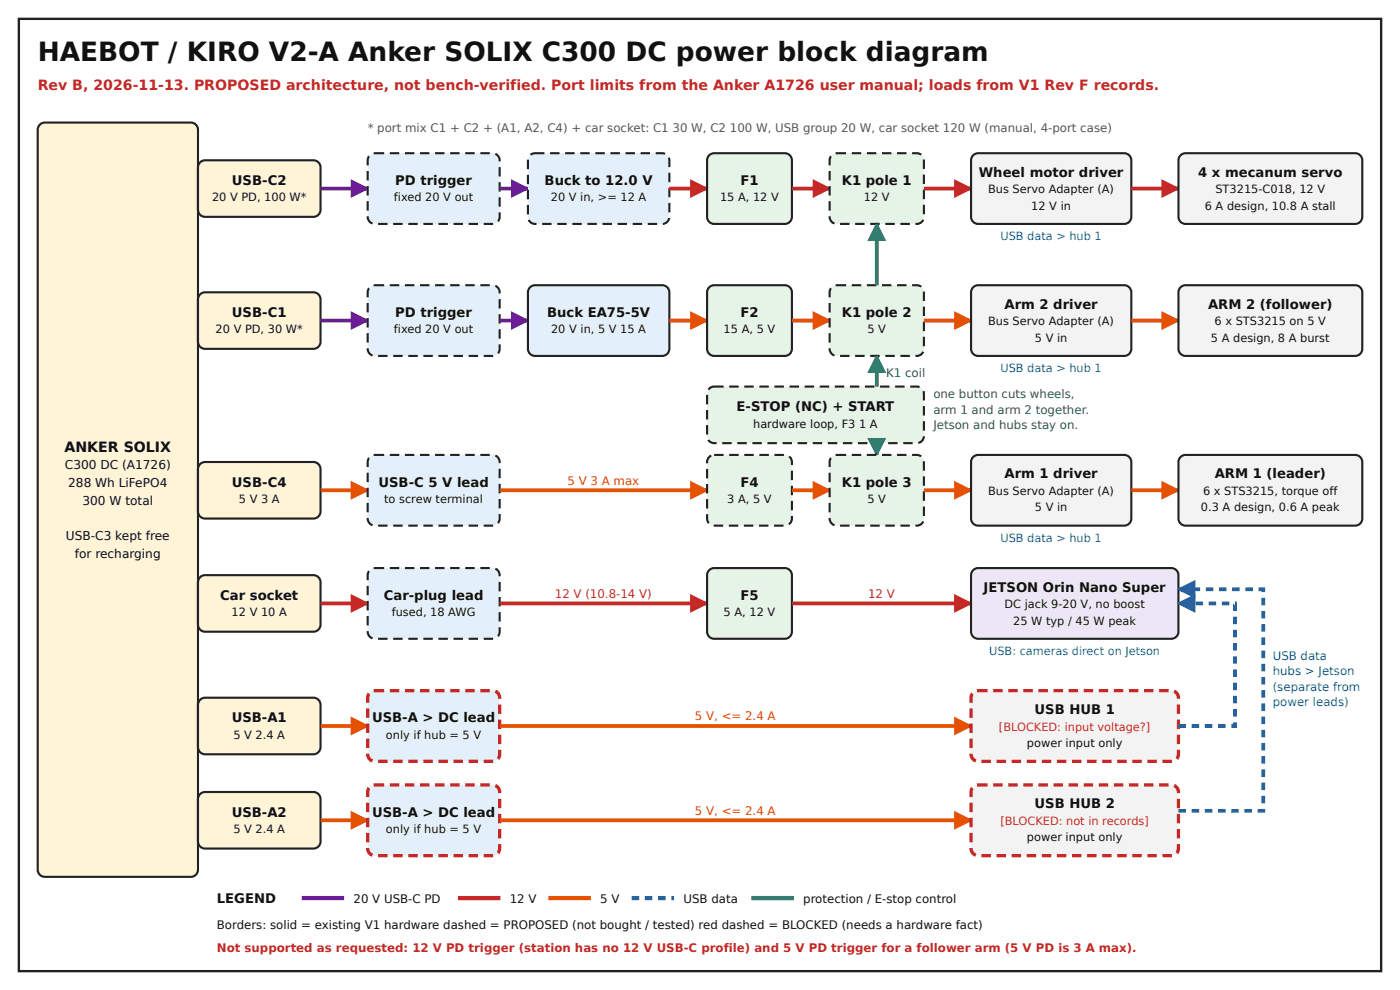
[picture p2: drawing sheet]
<svg xmlns="http://www.w3.org/2000/svg" width="297mm" height="210mm" viewBox="0 0 297 210" stroke-linecap="round" stroke-linejoin="round" font-family="sans-serif">
<defs><g id="words">
<text font-size="5.6" fill="#111" x="8" y="13">HAEBOT / KIRO V2-A Anker SOLIX C300 DC power block diagram</text>
<text font-size="3" fill="#c62828" x="8" y="19">Rev B, 2026-11-13. PROPOSED architecture, not bench-verified. Port limits from the Anker A1726 user manual; loads from V1 Rev F records.</text>
<text font-size="3" fill="#111" x="13.7" y="95.8">ANKER SOLIX</text>
<g font-size="2.8" fill="#111">
<text x="49.2" y="39.2">USB-C2</text>
<text x="83.8" y="39.2">PD trigger</text>
<text x="115.5" y="39.2">Buck to 12.0 V</text>
<text x="157.1" y="39.2">F1</text>
<text x="178.6" y="39.2">K1 pole 1</text>
<text x="207.6" y="37.5">Wheel motor driver</text>
<text x="254.2" y="37.5">4 x mecanum servo</text>
<text x="213.1" y="65.5">Arm 2 driver</text>
<text x="256.3" y="65.5">ARM 2 (follower)</text>
<text x="49.2" y="67.2">USB-C1</text>
<text x="83.8" y="67.2">PD trigger</text>
<text x="116.1" y="67.2">Buck EA75-5V</text>
<text x="157.1" y="67.2">F2</text>
<text x="178.6" y="67.2">K1 pole 2</text>
<text x="156.3" y="87.2">E-STOP (NC) + START</text>
<text x="213.1" y="101.5">Arm 1 driver</text>
<text x="257.7" y="101.5">ARM 1 (leader)</text>
<text x="49.2" y="103.2">USB-C4</text>
<text x="80.3" y="103.2">USB-C 5 V lead</text>
<text x="157.1" y="103.2">F4</text>
<text x="178.6" y="103.2">K1 pole 3</text>
<text x="208.7" y="125.5">JETSON Orin Nano Super</text>
<text x="46.7" y="127.2">Car socket</text>
<text x="81.4" y="127.2">Car-plug lead</text>
<text x="157.1" y="127.2">F5</text>
<text x="49.1" y="153.2">USB-A1</text>
<text x="78.9" y="153.2">USB-A &gt; DC lead</text>
<text x="219.5" y="151.5">USB HUB 1</text>
<text x="49.1" y="173.2">USB-A2</text>
<text x="78.9" y="173.2">USB-A &gt; DC lead</text>
<text x="219.5" y="171.5">USB HUB 2</text>
<text x="46" y="191.5">LEGEND</text>
</g>
<g font-size="2.6" fill="#111">
<text x="13.8" y="99.5">C300 DC (A1726)</text>
<text x="14.5" y="103.3">288 Wh LiFePO4</text>
<text x="17.5" y="107.1">300 W total</text>
<text x="14" y="114.5">USB-C3 kept free</text>
<text x="15.9" y="118.3">for recharging</text>
</g>
<text font-size="2.5" fill="#555" x="78" y="28">* port mix C1 + C2 + (A1, A2, C4) + car socket: C1 30 W, C2 100 W, USB group 20 W, car socket 120 W (manual, 4-port case)</text>
<g font-size="2.5" fill="#2e7d32">
<text x="188" y="80">K1 coil</text>
<text x="198" y="84.5">one button cuts wheels,</text>
<text x="198" y="87.8">arm 1 and arm 2 together.</text>
<text x="198" y="91">Jetson and hubs stay on.</text>
</g>
<g font-size="2.5" fill="#e65100">
<text x="120.4" y="102.8">5 V 3 A max</text>
<text x="147.4" y="152.8">5 V, &lt;= 2.4 A</text>
<text x="147.4" y="172.8">5 V, &lt;= 2.4 A</text>
</g>
<g font-size="2.5" fill="#c62828">
<text x="117.7" y="126.8">12 V (10.8-14 V)</text>
<text x="184.2" y="126.8">12 V</text>
<text x="46" y="202">Not supported as requested: 12 V PD trigger (station has no 12 V USB-C profile) and 5 V PD trigger for a follower arm (5 V PD is 3 A max).</text>
</g>
<g font-size="2.5" fill="#1565c0">
<text x="270" y="140">USB data</text>
<text x="270" y="143.2">hubs &gt; Jetson</text>
<text x="270" y="146.5">(separate from</text>
<text x="270" y="149.7">power leads)</text>
</g>
<g font-size="2.5" fill="#111">
<text x="75" y="191.5">20 V USB-C PD</text>
<text x="108.1" y="191.5">12 V</text>
<text x="127.4" y="191.5">5 V</text>
<text x="145" y="191.5">USB data</text>
<text x="170.4" y="191.5">protection / E-stop control</text>
<text x="46" y="197">Borders: solid = existing V1 hardware dashed = PROPOSED (not bought / tested) red dashed = BLOCKED (needs a hardware fact)</text>
</g>
<g font-size="2.4" fill="#111">
<text x="209.6" y="41">Bus Servo Adapter (A)</text>
<text x="257.8" y="41">ST3215-C018, 12 V</text>
<text x="45" y="42.7">20 V PD, 100 W*</text>
<text x="83.6" y="42.7">fixed 20 V out</text>
<text x="116.9" y="42.7">20 V in, &gt;= 12 A</text>
<text x="152.8" y="42.7">15 A, 12 V</text>
<text x="183.3" y="42.7">12 V</text>
<text x="218.8" y="44.5">12 V in</text>
<text x="255.6" y="44.5">6 A design, 10.8 A stall</text>
<text x="45.7" y="70.7">20 V PD, 30 W*</text>
<text x="83.6" y="70.7">fixed 20 V out</text>
<text x="116.9" y="70.7">20 V in, 5 V 15 A</text>
<text x="153.5" y="70.7">15 A, 5 V</text>
<text x="184" y="70.7">5 V</text>
<text x="209.6" y="69">Bus Servo Adapter (A)</text>
<text x="257.7" y="69">6 x STS3215 on 5 V</text>
<text x="219.5" y="72.5">5 V in</text>
<text x="256.9" y="72.5">5 A design, 8 A burst</text>
<text x="159.8" y="90.7">hardware loop, F3 1 A</text>
<text x="50.7" y="106.7">5 V 3 A</text>
<text x="81.5" y="106.7">to screw terminal</text>
<text x="154.3" y="106.7">3 A, 5 V</text>
<text x="184" y="106.7">5 V</text>
<text x="209.6" y="105">Bus Servo Adapter (A)</text>
<text x="255.2" y="105">6 x STS3215, torque off</text>
<text x="219.5" y="108.5">5 V in</text>
<text x="254.8" y="108.5">0.3 A design, 0.6 A peak</text>
<text x="49.1" y="130.7">12 V 10 A</text>
<text x="83.1" y="130.7">fused, 18 AWG</text>
<text x="153.5" y="130.7">5 A, 12 V</text>
<text x="213.1" y="129">DC jack 9-20 V, no boost</text>
<text x="215" y="132.5">25 W typ / 45 W peak</text>
<text x="49.5" y="156.7">5 V 2.4 A</text>
<text x="81.9" y="156.7">only if hub = 5 V</text>
<text x="217.9" y="158.5">power input only</text>
<text x="49.5" y="176.7">5 V 2.4 A</text>
<text x="81.9" y="176.7">only if hub = 5 V</text>
<text x="217.9" y="178.5">power input only</text>
</g>
<g font-size="2.4" fill="#1565c0">
<text x="212.3" y="50.9">USB data &gt; hub 1</text>
<text x="212.3" y="78.9">USB data &gt; hub 1</text>
<text x="212.3" y="114.9">USB data &gt; hub 1</text>
<text x="209.8" y="138.9">USB: cameras direct on Jetson</text>
</g>
<g font-size="2.4" fill="#c62828">
<text x="211.9" y="155">[BLOCKED: input voltage?]</text>
<text x="212.2" y="175">[BLOCKED: not in records]</text>
</g>
</g></defs>
<path d="M4 4h289v202h-289z" fill="none" stroke="#222" stroke-width=".5"/>
<g fill="#fff4d6" stroke="#222" stroke-width=".45">
<path d="M8.6 26.3l.9-.3h31a1.5 1.5 0 0 1 1.5 1.5v157a1.5 1.5 0 0 1-1.5 1.5h-31a1.5 1.5 0 0 1-1.5-1.5v-157l.1-.5z"/>
<path d="M42.3 34.6l.7-.5 .5-.1h23a1.5 1.5 0 0 1 1.5 1.5v9a1.5 1.5 0 0 1-1.5 1.5h-23a1.5 1.5 0 0 1-1.5-1.5v-9z"/>
<path d="M42.6 62.3l.9-.3h23a1.5 1.5 0 0 1 1.5 1.5v9a1.5 1.5 0 0 1-1.5 1.5h-23a1.5 1.5 0 0 1-1.5-1.5v-9l.1-.5z"/>
<path d="M42.3 98.6l.7-.5 .5-.1h23a1.5 1.5 0 0 1 1.5 1.5v9a1.5 1.5 0 0 1-1.5 1.5h-23a1.5 1.5 0 0 1-1.5-1.5v-9z"/>
<path d="M42.3 122.6l.7-.5 .5-.1h23a1.5 1.5 0 0 1 1.5 1.5v9a1.5 1.5 0 0 1-1.5 1.5h-23a1.5 1.5 0 0 1-1.5-1.5v-9z"/>
<path d="M42.6 148.3l.9-.3h23a1.5 1.5 0 0 1 1.5 1.5v9a1.5 1.5 0 0 1-1.5 1.5h-23a1.5 1.5 0 0 1-1.5-1.5v-9l.1-.5z"/>
<path d="M42.6 168.3l.9-.3h23a1.5 1.5 0 0 1 1.5 1.5v9a1.5 1.5 0 0 1-1.5 1.5h-23a1.5 1.5 0 0 1-1.5-1.5v-9l.1-.5z"/>
</g>
<path d="M68 40h10" fill="none" stroke="#6a1b9a" stroke-width=".8" stroke-linecap="butt"/>
<path d="M74.4 38l4 2-4 2z" fill="#6a1b9a"/>
<path d="M78.6 32.8l.9-.3h25a1.5 1.5 0 0 1 1.5 1.5v12a1.5 1.5 0 0 1-1.5 1.5h-25a1.5 1.5 0 0 1-1.5-1.5v-12l.1-.5z" fill="#e3f0fb" stroke="#222" stroke-width=".45" stroke-dasharray="2 1.2" stroke-linecap="butt"/>
<path d="M106 40h6" fill="none" stroke="#6a1b9a" stroke-width=".8" stroke-linecap="butt"/>
<path d="M108.4 38l4 2-4 2z" fill="#6a1b9a"/>
<path d="M112.6 32.8l.9-.3h27a1.5 1.5 0 0 1 1.5 1.5v12a1.5 1.5 0 0 1-1.5 1.5h-27a1.5 1.5 0 0 1-1.5-1.5v-12l.1-.5z" fill="#e3f0fb" stroke="#222" stroke-width=".45" stroke-dasharray="2 1.2" stroke-linecap="butt"/>
<path d="M142 40h8" fill="none" stroke="#c62828" stroke-width=".8" stroke-linecap="butt"/>
<path d="M146.4 38l4 2-4 2z" fill="#c62828"/>
<path d="M150.3 33.1l.7-.5 .5-.1h15a1.5 1.5 0 0 1 1.5 1.5v12a1.5 1.5 0 0 1-1.5 1.5h-15a1.5 1.5 0 0 1-1.5-1.5v-12z" fill="#e6f4e7" stroke="#222" stroke-width=".45"/>
<path d="M168 40h8" fill="none" stroke="#c62828" stroke-width=".8" stroke-linecap="butt"/>
<path d="M172.4 38l4 2-4 2z" fill="#c62828"/>
<path d="M176.6 32.8l.9-.3h17a1.5 1.5 0 0 1 1.5 1.5v12a1.5 1.5 0 0 1-1.5 1.5h-17a1.5 1.5 0 0 1-1.5-1.5v-12l.1-.5z" fill="#e6f4e7" stroke="#222" stroke-width=".45" stroke-dasharray="2 1.2" stroke-linecap="butt"/>
<path d="M196 40h10" fill="none" stroke="#c62828" stroke-width=".8" stroke-linecap="butt"/>
<path d="M202.4 38l4 2-4 2z" fill="#c62828"/>
<path d="M206.6 32.8l.9-.3h31a1.5 1.5 0 0 1 1.5 1.5v12a1.5 1.5 0 0 1-1.5 1.5h-31a1.5 1.5 0 0 1-1.5-1.5v-12l.1-.5z" fill="#f3f3f3" stroke="#222" stroke-width=".45"/>
<path d="M240 40h10" fill="none" stroke="#c62828" stroke-width=".8" stroke-linecap="butt"/>
<path d="M246.4 38l4 2-4 2z" fill="#c62828"/>
<path d="M250.3 33.1l.7-.5 .5-.1h36a1.5 1.5 0 0 1 1.5 1.5v12a1.5 1.5 0 0 1-1.5 1.5h-36a1.5 1.5 0 0 1-1.5-1.5v-12z" fill="#f3f3f3" stroke="#222" stroke-width=".45"/>
<path d="M68 68h10" fill="none" stroke="#6a1b9a" stroke-width=".8" stroke-linecap="butt"/>
<path d="M74.4 66l4 2-4 2z" fill="#6a1b9a"/>
<path d="M78.3 61.1l.7-.5 .5-.1h25a1.5 1.5 0 0 1 1.5 1.5v12a1.5 1.5 0 0 1-1.5 1.5h-25a1.5 1.5 0 0 1-1.5-1.5v-12z" fill="#e3f0fb" stroke="#222" stroke-width=".45" stroke-dasharray="2 1.2" stroke-linecap="butt"/>
<path d="M106 68h6" fill="none" stroke="#6a1b9a" stroke-width=".8" stroke-linecap="butt"/>
<path d="M108.4 66l4 2-4 2z" fill="#6a1b9a"/>
<path d="M112.3 61.1l.7-.5 .5-.1h27a1.5 1.5 0 0 1 1.5 1.5v12a1.5 1.5 0 0 1-1.5 1.5h-27a1.5 1.5 0 0 1-1.5-1.5v-12z" fill="#e3f0fb" stroke="#222" stroke-width=".45"/>
<path d="M142 68h8" fill="none" stroke="#e65100" stroke-width=".8" stroke-linecap="butt"/>
<path d="M146.4 66l4 2-4 2z" fill="#e65100"/>
<path d="M150.3 61.1l.7-.5 .5-.1h15a1.5 1.5 0 0 1 1.5 1.5v12a1.5 1.5 0 0 1-1.5 1.5h-15a1.5 1.5 0 0 1-1.5-1.5v-12z" fill="#e6f4e7" stroke="#222" stroke-width=".45"/>
<path d="M168 68h8" fill="none" stroke="#e65100" stroke-width=".8" stroke-linecap="butt"/>
<path d="M172.4 66l4 2-4 2z" fill="#e65100"/>
<path d="M176.3 61.1l.7-.5 .5-.1h17a1.5 1.5 0 0 1 1.5 1.5v12a1.5 1.5 0 0 1-1.5 1.5h-17a1.5 1.5 0 0 1-1.5-1.5v-12z" fill="#e6f4e7" stroke="#222" stroke-width=".45" stroke-dasharray="2 1.2" stroke-linecap="butt"/>
<path d="M196 68h10" fill="none" stroke="#e65100" stroke-width=".8" stroke-linecap="butt"/>
<path d="M202.4 66l4 2-4 2z" fill="#e65100"/>
<path d="M206.3 61.1l.7-.5 .5-.1h31a1.5 1.5 0 0 1 1.5 1.5v12a1.5 1.5 0 0 1-1.5 1.5h-31a1.5 1.5 0 0 1-1.5-1.5v-12z" fill="#f3f3f3" stroke="#222" stroke-width=".45"/>
<path d="M240 68h10" fill="none" stroke="#e65100" stroke-width=".8" stroke-linecap="butt"/>
<path d="M246.4 66l4 2-4 2z" fill="#e65100"/>
<path d="M250.3 61.1l.7-.5 .5-.1h36a1.5 1.5 0 0 1 1.5 1.5v12a1.5 1.5 0 0 1-1.5 1.5h-36a1.5 1.5 0 0 1-1.5-1.5v-12z" fill="#f3f3f3" stroke="#222" stroke-width=".45"/>
<path d="M150.3 82.6l.7-.5 .5-.1h43a1.5 1.5 0 0 1 1.5 1.5v9a1.5 1.5 0 0 1-1.5 1.5h-43a1.5 1.5 0 0 1-1.5-1.5v-9z" fill="#e6f4e7" stroke="#222" stroke-width=".45" stroke-dasharray="2 1.2" stroke-linecap="butt"/>
<path d="M186 75.5v6.5" fill="none" stroke="#2e7d32" stroke-width=".8" stroke-linecap="butt"/>
<path d="M186 75.1l2 4h-4z" fill="#2e7d32"/>
<path d="M186 47.5v13" fill="none" stroke="#2e7d32" stroke-width=".8" stroke-linecap="butt"/>
<path d="M186 47.1l2 4h-4z" fill="#2e7d32"/>
<path d="M186 94v2.5" fill="none" stroke="#2e7d32" stroke-width=".8" stroke-linecap="butt"/>
<path d="M184 92.9h4l-2 4z" fill="#2e7d32"/>
<path d="M68 104h10" fill="none" stroke="#e65100" stroke-width=".8" stroke-linecap="butt"/>
<path d="M74.4 102l4 2-4 2z" fill="#e65100"/>
<path d="M78.3 97.1l.7-.5 .5-.1h25a1.5 1.5 0 0 1 1.5 1.5v12a1.5 1.5 0 0 1-1.5 1.5h-25a1.5 1.5 0 0 1-1.5-1.5v-12z" fill="#e3f0fb" stroke="#222" stroke-width=".45" stroke-dasharray="2 1.2" stroke-linecap="butt"/>
<path d="M106 104h44" fill="none" stroke="#e65100" stroke-width=".8" stroke-linecap="butt"/>
<path d="M146.4 102l4 2-4 2z" fill="#e65100"/>
<path d="M150.3 97.1l.7-.5 .5-.1h15a1.5 1.5 0 0 1 1.5 1.5v12a1.5 1.5 0 0 1-1.5 1.5h-15a1.5 1.5 0 0 1-1.5-1.5v-12z" fill="#e6f4e7" stroke="#222" stroke-width=".45" stroke-dasharray="2 1.2" stroke-linecap="butt"/>
<path d="M168 104h8" fill="none" stroke="#e65100" stroke-width=".8" stroke-linecap="butt"/>
<path d="M172.4 102l4 2-4 2z" fill="#e65100"/>
<path d="M176.6 96.8l.9-.3h17a1.5 1.5 0 0 1 1.5 1.5v12a1.5 1.5 0 0 1-1.5 1.5h-17a1.5 1.5 0 0 1-1.5-1.5v-12l.1-.5z" fill="#e6f4e7" stroke="#222" stroke-width=".45" stroke-dasharray="2 1.2" stroke-linecap="butt"/>
<path d="M196 104h10" fill="none" stroke="#e65100" stroke-width=".8" stroke-linecap="butt"/>
<path d="M202.4 102l4 2-4 2z" fill="#e65100"/>
<path d="M206.6 96.8l.9-.3h31a1.5 1.5 0 0 1 1.5 1.5v12a1.5 1.5 0 0 1-1.5 1.5h-31a1.5 1.5 0 0 1-1.5-1.5v-12l.1-.5z" fill="#f3f3f3" stroke="#222" stroke-width=".45"/>
<path d="M240 104h10" fill="none" stroke="#e65100" stroke-width=".8" stroke-linecap="butt"/>
<path d="M246.4 102l4 2-4 2z" fill="#e65100"/>
<path d="M250.3 97.1l.7-.5 .5-.1h36a1.5 1.5 0 0 1 1.5 1.5v12a1.5 1.5 0 0 1-1.5 1.5h-36a1.5 1.5 0 0 1-1.5-1.5v-12z" fill="#f3f3f3" stroke="#222" stroke-width=".45"/>
<path d="M68 128h10" fill="none" stroke="#c62828" stroke-width=".8" stroke-linecap="butt"/>
<path d="M74.4 126l4 2-4 2z" fill="#c62828"/>
<path d="M78.3 121.1l.7-.5 .5-.1h25a1.5 1.5 0 0 1 1.5 1.5v12a1.5 1.5 0 0 1-1.5 1.5h-25a1.5 1.5 0 0 1-1.5-1.5v-12z" fill="#e3f0fb" stroke="#222" stroke-width=".45" stroke-dasharray="2 1.2" stroke-linecap="butt"/>
<path d="M106 128h44" fill="none" stroke="#c62828" stroke-width=".8" stroke-linecap="butt"/>
<path d="M146.4 126l4 2-4 2z" fill="#c62828"/>
<path d="M150.3 121.1l.7-.5 .5-.1h15a1.5 1.5 0 0 1 1.5 1.5v12a1.5 1.5 0 0 1-1.5 1.5h-15a1.5 1.5 0 0 1-1.5-1.5v-12z" fill="#e6f4e7" stroke="#222" stroke-width=".45"/>
<path d="M168 128h38" fill="none" stroke="#c62828" stroke-width=".8" stroke-linecap="butt"/>
<path d="M202.4 126l4 2-4 2z" fill="#c62828"/>
<path d="M206.6 120.8l.9-.3h41a1.5 1.5 0 0 1 1.5 1.5v12a1.5 1.5 0 0 1-1.5 1.5h-41a1.5 1.5 0 0 1-1.5-1.5v-12l.1-.5z" fill="#ece6f7" stroke="#222" stroke-width=".45"/>
<path d="M68 154h10" fill="none" stroke="#e65100" stroke-width=".8" stroke-linecap="butt"/>
<path d="M74.4 152l4 2-4 2z" fill="#e65100"/>
<path d="M78.3 147.1l.7-.5 .5-.1h25a1.5 1.5 0 0 1 1.5 1.5v12a1.5 1.5 0 0 1-1.5 1.5h-25a1.5 1.5 0 0 1-1.5-1.5v-12z" fill="#e3f0fb" stroke="#c62828" stroke-width=".7" stroke-dasharray="2 1.2" stroke-linecap="butt"/>
<path d="M106 154h100" fill="none" stroke="#e65100" stroke-width=".8" stroke-linecap="butt"/>
<path d="M202.4 152l4 2-4 2z" fill="#e65100"/>
<path d="M206.6 146.8l.9-.3h41a1.5 1.5 0 0 1 1.5 1.5v12a1.5 1.5 0 0 1-1.5 1.5h-41a1.5 1.5 0 0 1-1.5-1.5v-12l.1-.5z" fill="#f3f3f3" stroke="#c62828" stroke-width=".7" stroke-dasharray="2 1.2" stroke-linecap="butt"/>
<path d="M68 174h10" fill="none" stroke="#e65100" stroke-width=".8" stroke-linecap="butt"/>
<path d="M74.4 172l4 2-4 2z" fill="#e65100"/>
<path d="M78.3 167.1l.7-.5 .5-.1h25a1.5 1.5 0 0 1 1.5 1.5v12a1.5 1.5 0 0 1-1.5 1.5h-25a1.5 1.5 0 0 1-1.5-1.5v-12z" fill="#e3f0fb" stroke="#c62828" stroke-width=".7" stroke-dasharray="2 1.2" stroke-linecap="butt"/>
<path d="M106 174h100" fill="none" stroke="#e65100" stroke-width=".8" stroke-linecap="butt"/>
<path d="M202.4 172l4 2-4 2z" fill="#e65100"/>
<path d="M206.3 167.1l.7-.5 .5-.1h41a1.5 1.5 0 0 1 1.5 1.5v12a1.5 1.5 0 0 1-1.5 1.5h-41a1.5 1.5 0 0 1-1.5-1.5v-12z" fill="#f3f3f3" stroke="#c62828" stroke-width=".7" stroke-dasharray="2 1.2" stroke-linecap="butt"/>
<path d="M250 154h12v-26h-12" fill="none" stroke="#1565c0" stroke-width=".8" stroke-dasharray="1.6 1.2" stroke-linecap="butt"/>
<path d="M249.6 128l4-2v4z" fill="#1565c0"/>
<path d="M250 172h18v-47h-18" fill="none" stroke="#1565c0" stroke-width=".8" stroke-dasharray="1.6 1.2" stroke-linecap="butt"/>
<path d="M249.6 125l4-2v4z" fill="#1565c0"/>
<path d="M64 190.5h9" fill="none" stroke="#6a1b9a" stroke-width=".9" stroke-linecap="butt"/>
<path d="M97.2 190.5h9" fill="none" stroke="#c62828" stroke-width=".9" stroke-linecap="butt"/>
<path d="M116.4 190.5h9" fill="none" stroke="#e65100" stroke-width=".9" stroke-linecap="butt"/>
<path d="M134 190.5h9" fill="none" stroke="#1565c0" stroke-width=".9" stroke-dasharray="1.6 1.2" stroke-linecap="butt"/>
<path d="M159.4 190.5h9" fill="none" stroke="#2e7d32" stroke-width=".9" stroke-linecap="butt"/>
<use href="#words"/>
</svg>
